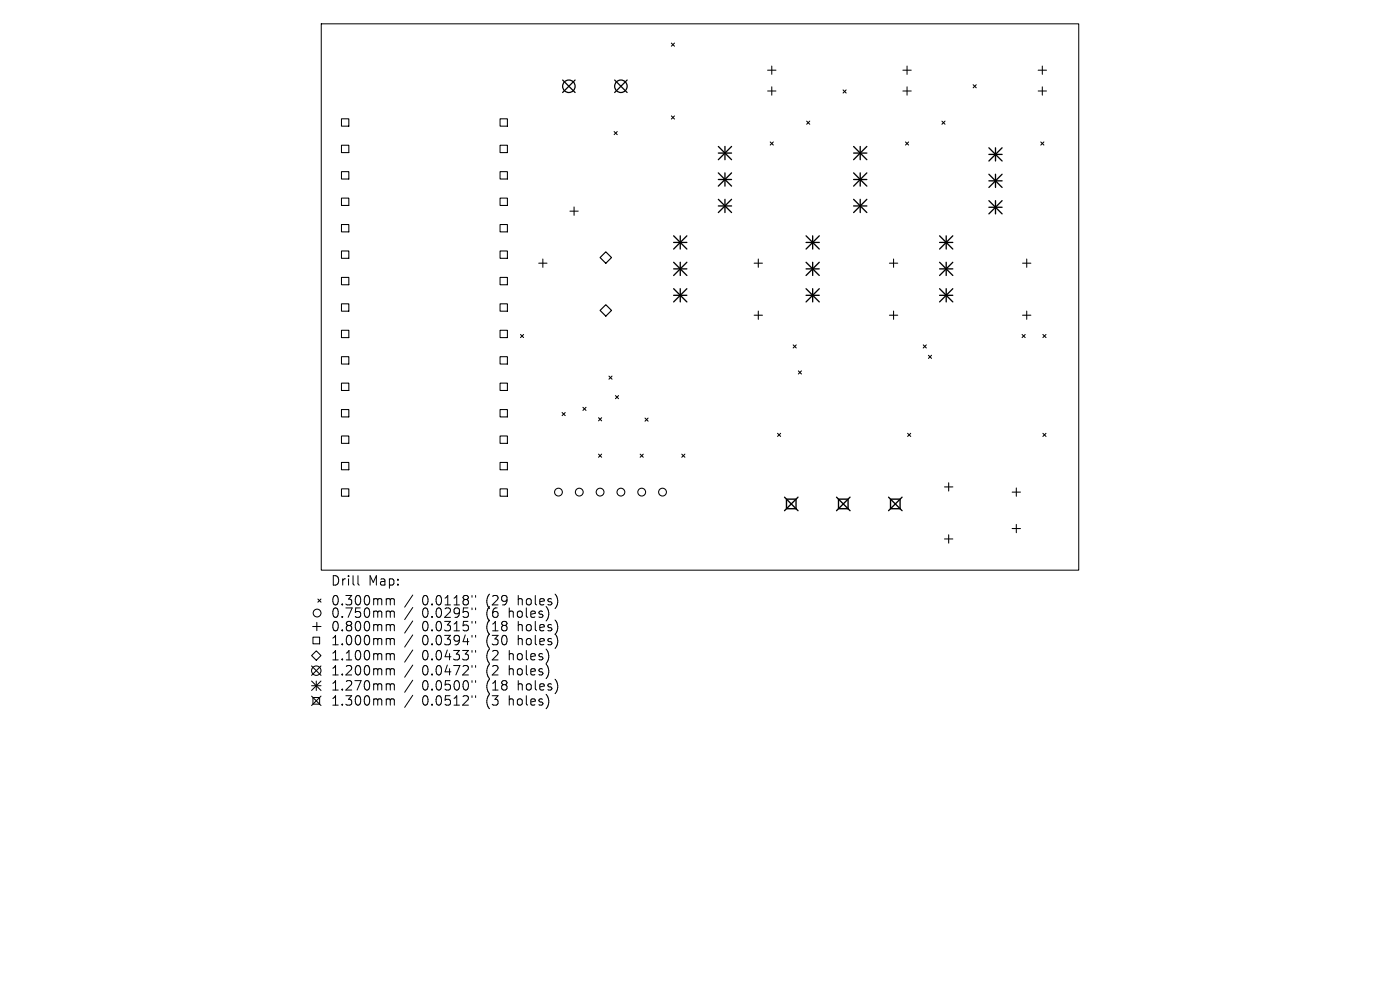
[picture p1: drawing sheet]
<svg xmlns="http://www.w3.org/2000/svg" width="297mm" height="210mm" viewBox="0 0 297 210" stroke-linecap="round" stroke-linejoin="round" font-family="sans-serif">
<defs><g id="words">
<g font-size="2.8">
<text x="70.1" y="124.5">Drill</text>
<text x="78.1" y="124.5">Map:</text>
<text x="70.1" y="128.7">0.300mm</text>
<text x="70.1" y="131.3">0.750mm</text>
<text x="89.5" y="128.7">0.0118&quot;</text>
<text x="89.5" y="131.3">0.0295&quot;</text>
<text x="103.3" y="128.7">(29</text>
<text x="103.3" y="131.3">(6</text>
<text x="108.2" y="131.3">holes)</text>
<text x="110.1" y="128.7">holes)</text>
<text x="70.1" y="134.2">0.800mm</text>
<text x="70.1" y="137.2">1.000mm</text>
<text x="89.5" y="134.2">0.0315&quot;</text>
<text x="89.5" y="137.2">0.0394&quot;</text>
<text x="103.3" y="134.2">(18</text>
<text x="103.3" y="137.2">(30</text>
<text x="110.1" y="134.2">holes)</text>
<text x="110.1" y="137.2">holes)</text>
<text x="70.1" y="140.4">1.100mm</text>
<text x="70.1" y="143.6">1.200mm</text>
<text x="89.5" y="140.4">0.0433&quot;</text>
<text x="89.5" y="143.6">0.0472&quot;</text>
<text x="103.3" y="140.4">(2</text>
<text x="103.3" y="143.6">(2</text>
<text x="108.2" y="140.4">holes)</text>
<text x="108.2" y="143.6">holes)</text>
<text x="70.1" y="146.8">1.270mm</text>
<text x="70.1" y="150">1.300mm</text>
<text x="89.5" y="146.8">0.0500&quot;</text>
<text x="89.5" y="150">0.0512&quot;</text>
<text x="103.3" y="146.8">(18</text>
<text x="103.3" y="150">(3</text>
<text x="108.2" y="150">holes)</text>
<text x="110.1" y="146.8">holes)</text>
</g>
</g></defs>
<g fill="none" stroke="#000" stroke-width=".21">
<path d="M68.2 5.1h160.6v115.8h-160.6zM75.9 122.1v1.7l.3 .3M82.2 127l.5 .1 .1 .2M82.2 129.6h.3l.3 .3M82.2 132.5l.5 .1 .1 .2M82.2 135.4h.3l.3 .3M82.2 138.6h.3l.3 .3M82.8 127.3l.3-.3 .5 .1 .1 1.2M82.8 127.3v1M82.8 129.9v1.1M82.8 132.8v1M82.8 135.7v1.1"/>
<path d="M82.8 138.9v1.1M82.8 129.9l.3-.3 .5 .1 .1 1.3M82.8 132.8l.3-.3 .5 .1 .1 1.2M82.8 135.7l.3-.3 .5 .1 .1 1.3M82.8 138.9l.3-.3 .5 .1 .1 1.3M87.6 126.2l-1.8 2.6M87.6 128.9l-1.8 2.5M87.6 131.7l-1.8 2.6M87.6 134.7l-1.8 2.6M87.6 137.9l-1.8 2.6M100.1 126.3v.4M100.1 129v.3"/>
<path d="M100.1 131.8v.4M100.1 134.8v.4M100.1 138v.4M100.9 126.3v.4M100.9 129v.3M100.9 131.8v.4M100.9 134.8v.4M100.9 138v.4M82.2 141.8h.3l.3 .3M82.2 145l.5 .1 .1 .2M82.2 148.2h.3l.3 .3M82.8 142.1v1.1"/>
<path d="M82.8 145.3v1.1M82.8 148.5v1.1M82.8 142.1l.3-.3 .5 .1 .1 1.3M82.8 145.3l.3-.3 .5 .1 .1 1.3M82.8 148.5l.3-.3 .5 .1 .1 1.3M87.6 141.1l-1.8 2.6M87.6 144.3l-1.8 2.6M87.6 147.5l-1.8 2.6M100.1 141.2v.4M100.1 144.4v.4M100.1 147.6v.4M100.9 141.2v.4"/>
<path d="M100.9 144.4v.4M100.9 147.6v.4"/>
</g>
<g fill="none" stroke="#000" stroke-width=".22">
<path d="M142.4 9.1l.7 .7M143.1 9.1l-.7 .7M162.8 14.9h1.8M162.8 19.3h1.8M163.7 14v1.8M163.7 18.4v1.8M178.8 19.1l.7 .6M179.5 19.1l-.7 .6M191.5 14.9h1.8M191.5 19.3h1.8M192.4 14v1.8M192.4 18.4v1.8"/>
<path d="M206.4 18l.7 .6M207.1 18l-.7 .6M220.2 14.9h1.8M220.2 19.3h1.8M221.1 14v1.8M221.1 18.4v1.8M72.4 25.2h1.6v1.6h-1.6zM72.4 30.8h1.6v1.6h-1.6zM72.4 36.4h1.6v1.6h-1.6zM106.1 25.2h1.5v1.6h-1.5zM106.1 30.8h1.5v1.6h-1.5zM106.1 36.4h1.5v1.6h-1.5z"/>
<path d="M130.3 27.9l.6 .7M130.9 27.9l-.6 .7M142.4 24.6l.7 .7M143.1 24.6l-.7 .7M163.4 30.1l.7 .7M164.1 30.1l-.7 .7M171.1 25.7l.7 .7M171.8 25.7l-.7 .7M192.1 30.1l.7 .7M192.8 30.1l-.7 .7M199.8 25.7l.7 .7M200.5 25.7l-.7 .7"/>
<path d="M220.8 30.1l.7 .7M221.5 30.1l-.7 .7M72.4 42h1.6v1.6h-1.6zM72.4 47.6h1.6v1.6h-1.6zM72.4 53.2h1.6v1.6h-1.6zM72.4 58.8h1.6v1.6h-1.6zM106.1 42h1.5v1.6h-1.5zM106.1 47.6h1.5v1.6h-1.5zM106.1 53.2h1.5v1.6h-1.5zM106.1 58.8h1.5v1.6h-1.5zM114.3 55.8h1.7M115.2 54.9v1.8"/>
<path d="M120.9 44.8h1.8M121.8 43.9v1.8M160 55.8h1.8M160.9 54.9v1.8M188.7 55.8h1.7M189.6 54.9v1.8M216.9 55.8h1.8M217.8 54.9v1.8M72.4 64.5h1.6v1.5h-1.6zM72.4 70.1h1.6v1.5h-1.6zM72.4 75.7h1.6v1.5h-1.6zM106.1 64.5h1.5v1.5h-1.5z"/>
<path d="M106.1 70.1h1.5v1.5h-1.5zM106.1 75.7h1.5v1.5h-1.5zM110.4 70.9l.7 .7M111.1 70.9l-.7 .7M129.2 79.8l.6 .6M129.8 79.8l-.6 .6M160 66.9h1.8M160.9 66v1.7M168.3 73.2l.6 .6M168.9 73.2l-.6 .6M169.4 78.7l.6 .6M170 78.7l-.6 .6"/>
<path d="M188.7 66.9h1.7M189.6 66v1.7M195.9 73.2l.6 .6M196.5 73.2l-.6 .6M197 75.4l.6 .6M197.6 75.4l-.6 .6M216.8 70.9l.7 .7M216.9 66.9h1.8M217.5 70.9l-.7 .7M217.8 66v1.7M221.2 70.9l.7 .7M221.9 70.9l-.7 .7"/>
<path d="M72.4 81.3h1.6v1.5h-1.6zM72.4 86.9h1.6v1.5h-1.6zM72.4 92.5h1.6v1.5h-1.6zM72.4 98.1h1.6v1.6h-1.6zM106.1 81.3h1.5v1.5h-1.5zM106.1 86.9h1.5v1.5h-1.5zM106.1 92.5h1.5v1.5h-1.5zM106.1 98.1h1.5v1.6h-1.5zM119.2 87.5l.7 .7M119.9 87.5l-.7 .7M123.7 86.4l.6 .7M124.3 86.4l-.6 .7"/>
<path d="M127 88.6l.6 .7M127 96.3l.6 .7M127.6 88.6l-.6 .7M127.6 96.3l-.6 .7M130.6 83.9l.6 .7M131.2 83.9l-.6 .7M135.8 96.3l.7 .7M136.5 96.3l-.7 .7M136.8 88.7l.7 .6M137.5 88.7l-.7 .6M144.6 96.3l.7 .7M145.3 96.3l-.7 .7"/>
<path d="M165 91.9l.6 .7M165.6 91.9l-.6 .7M192.5 91.9l.7 .7M193.2 91.9l-.7 .7M221.2 91.9l.7 .7M221.9 91.9l-.7 .7M72.4 103.7h1.6v1.6h-1.6zM106.1 103.7h1.5v1.6h-1.5zM200.4 103.3h1.7M200.4 114.3h1.7M201.3 102.4v1.8M201.3 113.4v1.8"/>
<path d="M214.7 104.4h1.8M214.7 112.1h1.8M215.6 103.5v1.8M215.6 111.2v1.8M66.1 139.1l1-1 1 1-1 1zM66.3 132.9h1.8M66.4 135.2h1.4v1.4h-1.4zM67.2 132v1.8M67.4 127.1l.7 .6M68.1 127.1l-.7 .6M66.1 141.3l2 2M66.1 144.5l2 2"/>
<path d="M66.1 145.5h2M66.1 147.7l2 2M66.4 148h1.4v1.4h-1.4zM67.1 144.5v2M68.1 141.3l-2 2M68.1 144.5l-2 2M68.1 147.7l-2 2"/>
<circle cx="118.5" cy="104.4" r=".83"/>
<circle cx="122.9" cy="104.4" r=".83"/>
<circle cx="127.3" cy="104.4" r=".83"/>
<circle cx="131.7" cy="104.4" r=".83"/>
<circle cx="136.1" cy="104.4" r=".83"/>
<circle cx="140.5" cy="104.4" r=".83"/>
<circle cx="67.3" cy="130" r=".83"/>
<circle cx="67.1" cy="142.3" r="1"/>
</g>
<path d="M127.3 54.6l1.2-1.2 1.2 1.2-1.2 1.2zM127.3 65.8l1.2-1.2 1.2 1.2-1.2 1.3z" fill="none" stroke="#000" stroke-width=".24"/>
<g fill="none" stroke="#000" stroke-width=".26">
<path d="M119.4 17l2.6 2.6M122 17l-2.6 2.6M130.4 17l2.6 2.6M133 17l-2.6 2.6"/>
<circle cx="120.7" cy="18.3" r="1.32"/>
<circle cx="131.7" cy="18.3" r="1.32"/>
</g>
<g fill="none" stroke="#000" stroke-width=".28">
<path d="M152.4 31.1l2.8 2.8M152.4 32.5h2.8M152.4 36.7l2.8 2.8M152.4 38.1h2.8M153.8 31.1v2.8M153.8 36.7v2.8M155.2 31.1l-2.8 2.8M155.2 36.7l-2.8 2.8M181.1 32.5h2.8M181.1 38.1h2.8M181.1 31.1l2.8 2.8M181.1 36.7l2.8 2.8"/>
<path d="M182.5 31.1v2.8M182.5 36.7v2.8M183.9 31.1l-2.8 2.8M183.9 36.7l-2.8 2.8M209.8 31.4l2.8 2.8M209.8 32.8h2.8M209.8 37l2.8 2.8M209.8 38.4h2.8M211.2 31.4v2.8M211.2 37v2.8M212.6 31.4l-2.8 2.8M212.6 37l-2.8 2.8"/>
<path d="M142.9 50l2.8 2.8M142.9 51.4h2.8M142.9 55.6l2.8 2.8M142.9 57h2.8M144.3 50v2.8M144.3 55.6v2.8M145.7 50l-2.8 2.8M145.7 55.6l-2.8 2.8M152.4 42.3l2.8 2.8M152.4 43.7h2.8M153.8 42.3v2.8M155.2 42.3l-2.8 2.8"/>
<path d="M171 51.4h2.8M171 57h2.8M171 50l2.8 2.8M171 55.6l2.8 2.8M172.4 50v2.8M172.4 55.6v2.8M173.8 50l-2.8 2.8M173.8 55.6l-2.8 2.8M181.1 43.7h2.8M181.1 42.3l2.8 2.8M182.5 42.3v2.8M183.9 42.3l-2.8 2.8"/>
<path d="M199.3 51.4h2.8M199.3 57h2.8M199.3 50l2.8 2.8M199.3 55.6l2.8 2.8M200.7 50v2.8M200.7 55.6v2.8M202.1 50l-2.8 2.8M202.1 55.6l-2.8 2.8M209.8 42.6l2.8 2.8M209.8 44h2.8M211.2 42.6v2.8M212.6 42.6l-2.8 2.8"/>
<path d="M142.9 61.2l2.8 2.8M142.9 62.6h2.8M144.3 61.2v2.8M145.7 61.2l-2.8 2.8M171 62.6h2.8M171 61.2l2.8 2.8M172.4 61.2v2.8M173.8 61.2l-2.8 2.8M199.3 62.6h2.8M199.3 61.2l2.8 2.8M200.7 61.2v2.8M202.1 61.2l-2.8 2.8"/>
</g>
<path d="M166.4 105.5l2.9 2.8M166.8 105.9h2.1v2h-2.1zM169.3 105.5l-2.9 2.8M177.5 105.5l2.8 2.8M177.9 105.9h2v2h-2zM180.3 105.5l-2.8 2.8M188.5 105.5l2.9 2.8M188.9 105.9h2.1v2h-2.1zM191.4 105.5l-2.9 2.8" fill="none" stroke="#000" stroke-width=".29"/>
<use href="#words"/>
</svg>
